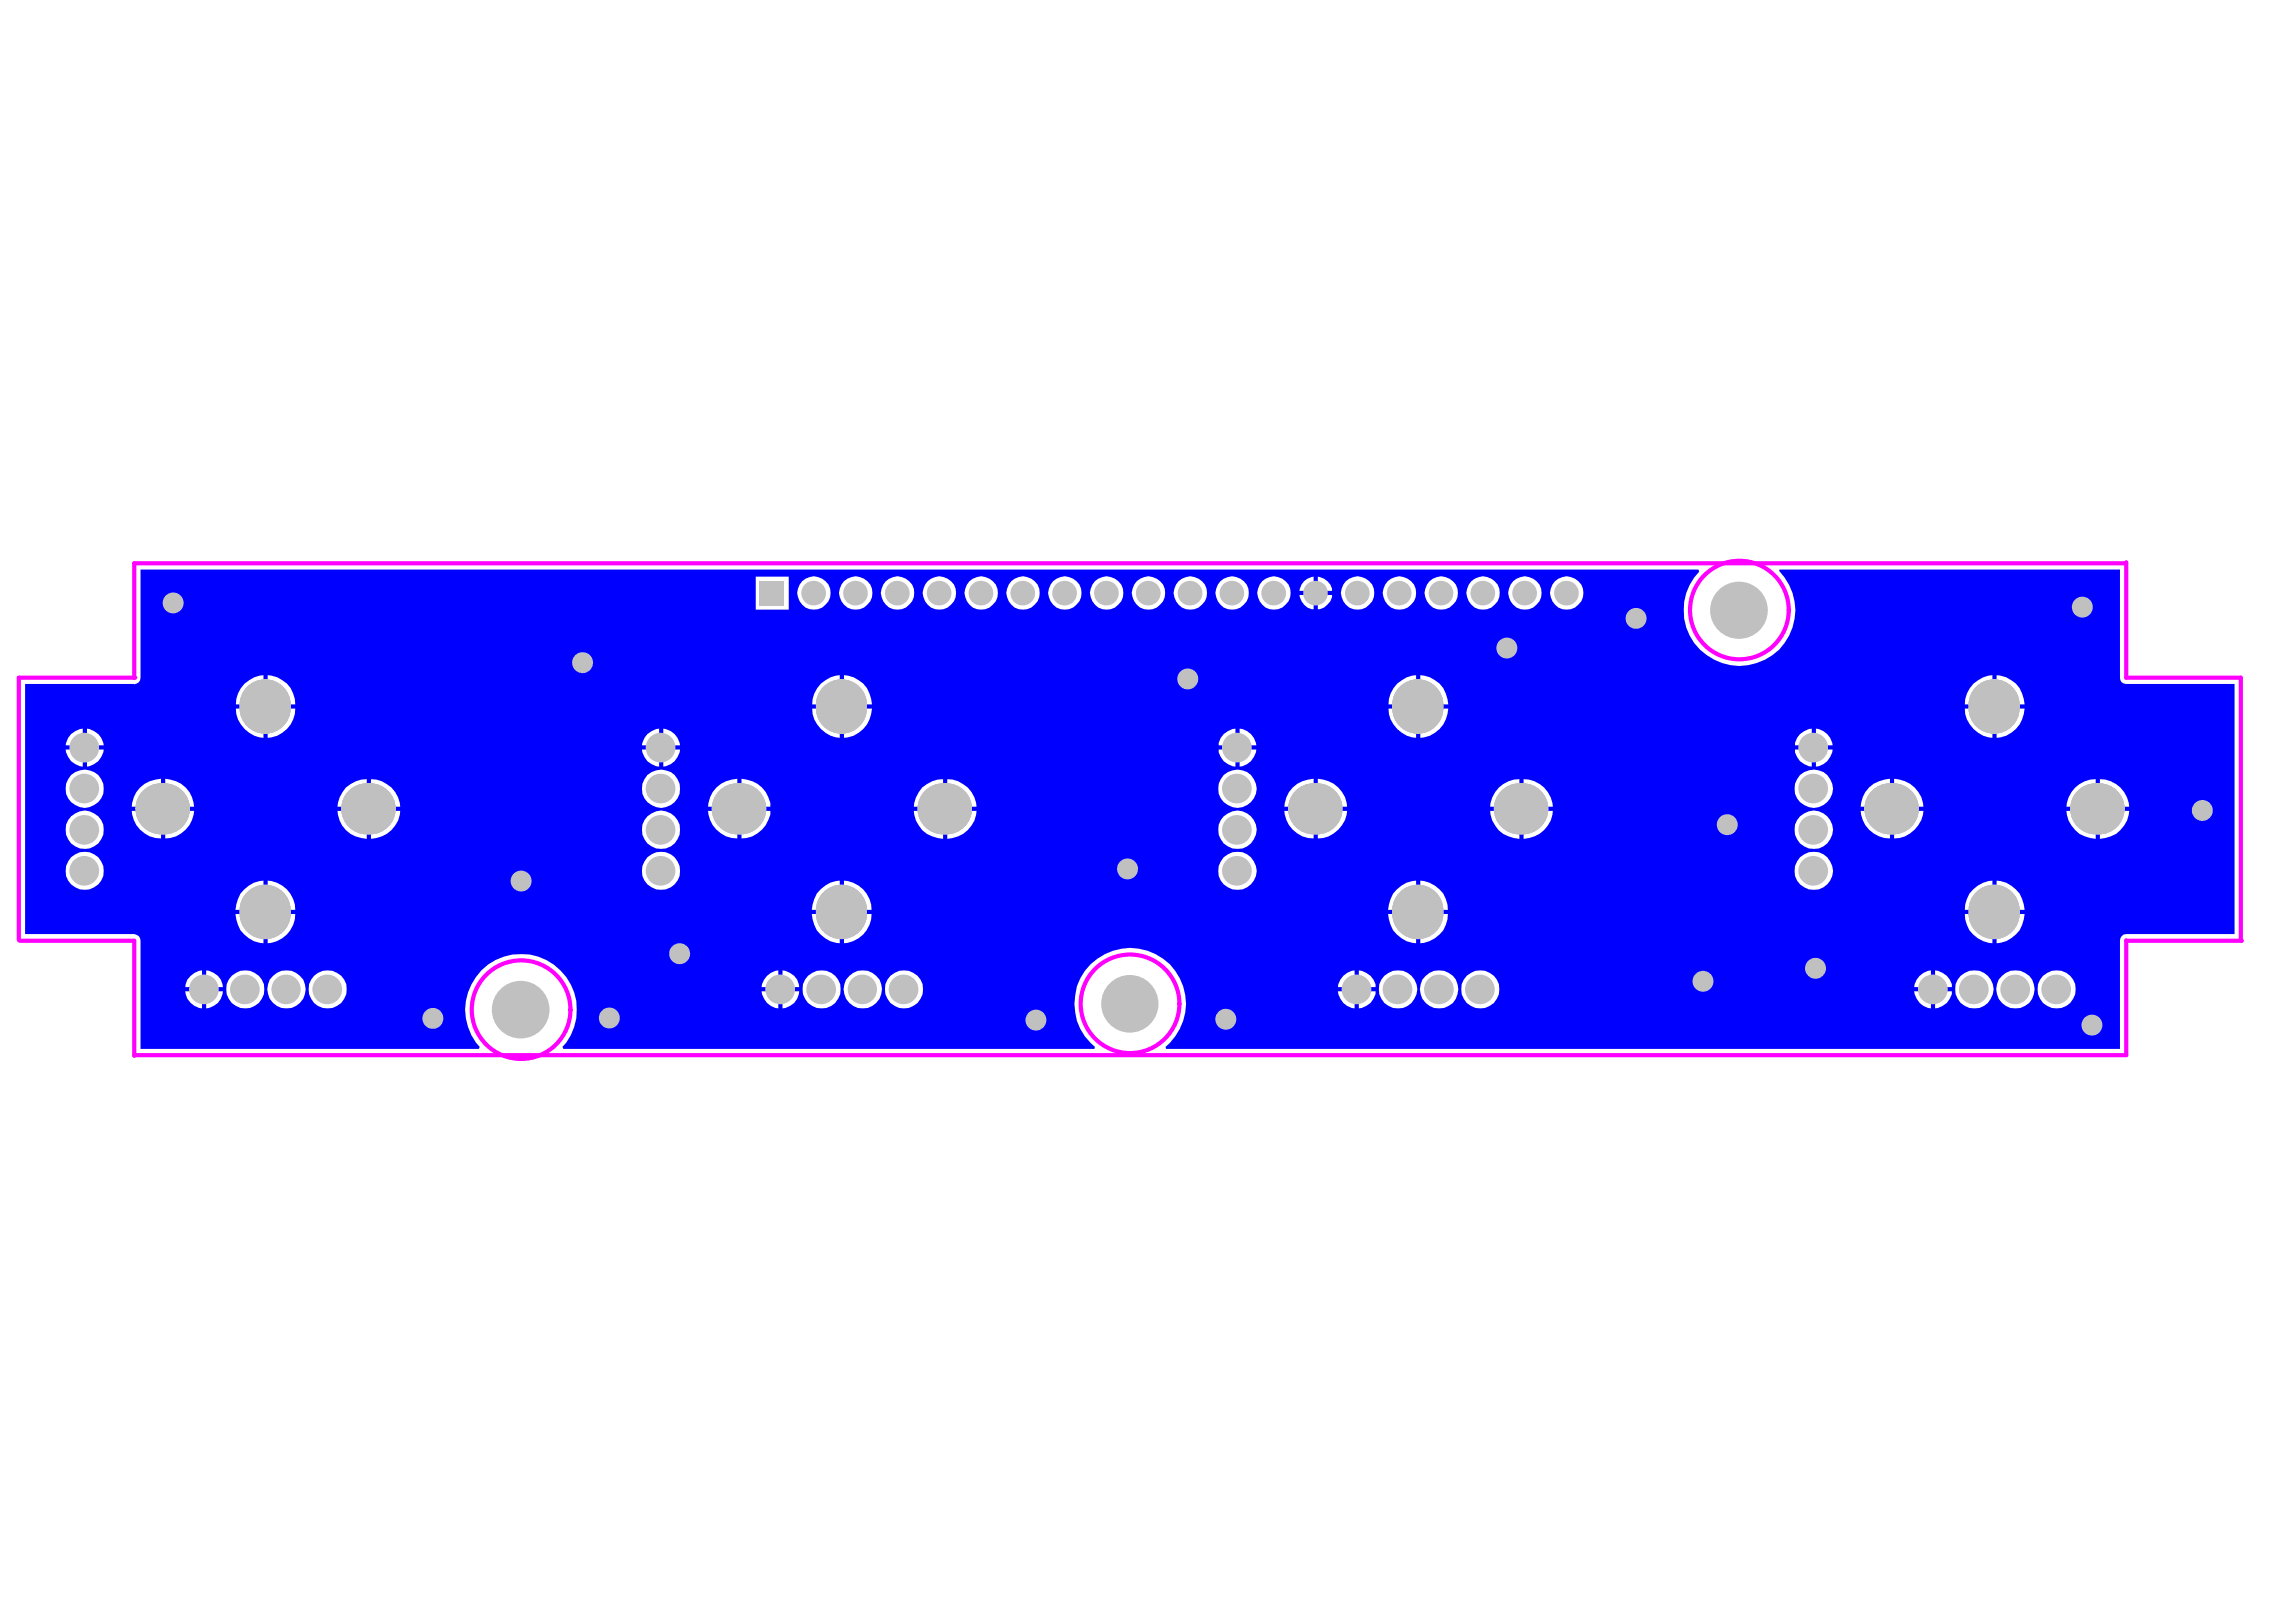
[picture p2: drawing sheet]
<svg xmlns="http://www.w3.org/2000/svg" width="840mm" height="594mm" viewBox="0 0 840 594" stroke-linecap="round" stroke-linejoin="round" font-family="sans-serif">
<path d="M820.5 248.1h-41.9v-42.2l-.2 .3h-729.2v41.9h-42.3v95.9M778.6 344.2v42l-729.4 .2v-42h-42M778.6 344.4h42.2" fill="none" stroke="#f0f" stroke-width="1.5"/>
<circle cx="49.2" cy="248.1" r=".77" fill="#f0f"/>
<g fill="none" stroke="#f0f" stroke-width="1.5">
<path d="M820.5 248.1v95.9l.3 .4"/>
<circle cx="636.9" cy="223.3" r="18.1"/>
<circle cx="190.8" cy="369.6" r="18.1"/>
<circle cx="413.8" cy="367.4" r="18.1"/>
</g>
<g fill="#c0c0c0">
<circle cx="762.5" cy="222.2" r="3.8"/>
<circle cx="599.1" cy="226.4" r="3.8"/>
<circle cx="623.6" cy="359.2" r="3.8"/>
<circle cx="632.5" cy="301.9" r="3.8"/>
<circle cx="664.8" cy="354.4" r="3.8"/>
<circle cx="766" cy="375.2" r="3.8"/>
<circle cx="806.4" cy="296.7" r="3.8"/>
<circle cx="551.8" cy="237.2" r="3.8"/>
<circle cx="158.5" cy="372.8" r="3.8"/>
<circle cx="223.1" cy="372.6" r="3.8"/>
<circle cx="248.9" cy="349.1" r="3.8"/>
<circle cx="448.8" cy="373.1" r="3.8"/>
<circle cx="379.3" cy="373.4" r="3.8"/>
<circle cx="412.9" cy="318.1" r="3.8"/>
<circle cx="434.9" cy="248.5" r="3.8"/>
<circle cx="190.8" cy="322.5" r="3.8"/>
<circle cx="213.3" cy="242.6" r="3.8"/>
<circle cx="63.4" cy="220.7" r="3.8"/>
</g>
<path d="M9.2 250.4h39.8a2.22 2.22 0 0 0 2.5-2.3v-39.6h570.4l.3 .7a20.4 20.4 0 0 0 .5 28.8 20.4 20.4 0 0 0 28.8-.3 20.4 20.4 0 0 0-.1-28.8l.2-.4h124.7v39.4a2.22 2.22 0 0 0 2.3 2.5h39.6v91.5h-39.5a2.22 2.22 0 0 0-2.4 2.3v39.7h-349.4l-.1-.7a20.4 20.4 0 0 0 2-29.8 20.4 20.4 0 0 0-29.9 0 20.4 20.4 0 0 0 2 29.8l-.1 .7h-194.5l-.3-.7a20.4 20.4 0 0 0-1.1-28.3 20.4 20.4 0 0 0-28.2 0 20.4 20.4 0 0 0-1.1 28.3l-.3 .7h-123.8v-39.4a2.4 2.4 0 0 0-2.3-2.6h-40zM482.5 211.1v5.2h5.2a5.9 5.9 0 0 0-5.2-5.2zM477.5 212.8l-.9 1.2-.8 2.3h5.2v-5.2l-2.3 .7zM482.5 217.8v5.2a5.9 5.9 0 0 0 5.2-5.2zM475.8 217.8a5.9 5.9 0 0 0 5.2 5.2v-5.2zM276.7 211.1v12h12.1v-12zM567.6 217a6.1 6.1 0 0 0 12.2 0 6.1 6.1 0 0 0-12.2 0zM552.3 217a6.1 6.1 0 0 0 12.2 0 6.1 6.1 0 0 0-12.2 0zM537 217a6.1 6.1 0 0 0 12.2 0 6.1 6.1 0 0 0-12.2 0zM521.7 217a6.1 6.1 0 0 0 12.2 0 6.1 6.1 0 0 0-12.2 0zM506.4 217a6.1 6.1 0 0 0 12.2 0 6.1 6.1 0 0 0-12.2 0zM491.1 217a6.1 6.1 0 0 0 12.2 0 6.1 6.1 0 0 0-12.2 0zM460.4 217a6.1 6.1 0 0 0 12.2 0 6.1 6.1 0 0 0-12.2 0zM445.1 217a6.1 6.1 0 0 0 12.2 0 6.1 6.1 0 0 0-12.2 0zM429.8 217a6.1 6.1 0 0 0 12.2 0 6.1 6.1 0 0 0-12.2 0zM414.5 217a6.1 6.1 0 0 0 12.2 0 6.1 6.1 0 0 0-12.2 0zM399.2 217a6.1 6.1 0 0 0 12.2 0 6.1 6.1 0 0 0-12.2 0zM383.9 217a6.1 6.1 0 0 0 12.2 0 6.1 6.1 0 0 0-12.2 0zM368.5 217a6.2 6.2 0 0 0 12.3 0 6.2 6.2 0 0 0-12.3 0zM353.2 217a6.1 6.1 0 0 0 12.2 0 6.1 6.1 0 0 0-12.2 0zM337.9 217a6.1 6.1 0 0 0 12.2 0 6.1 6.1 0 0 0-12.2 0zM322.6 217a6.1 6.1 0 0 0 12.2 0 6.1 6.1 0 0 0-12.2 0zM307.3 217a6.1 6.1 0 0 0 12.2 0 6.1 6.1 0 0 0-12.2 0zM292 217a6.1 6.1 0 0 0 12.2 0 6.1 6.1 0 0 0-12.2 0zM731.1 247.1v10.7h10.2a10.7 10.7 0 0 0-10.2-10.7zM722.7 250.2a10.7 10.7 0 0 0-3.3 7.6h10.1v-10.7a10.9 10.9 0 0 0-6.8 3.1zM520.1 247.1v10.7h10.2a10.7 10.7 0 0 0-10.2-10.7zM511.6 250.2a10.7 10.7 0 0 0-3.2 7.6h10.1v-10.7a10.9 10.9 0 0 0-6.9 3.1zM309 247.1v10.7h10.3a10.7 10.7 0 0 0-10.3-10.7zM300.6 250.2a10.7 10.7 0 0 0-3.2 7.6h10.1v-10.7a10.9 10.9 0 0 0-6.9 3.1zM98 247.1v10.7h10.1a10.5 10.5 0 0 0-10.1-10.7zM89.6 250.2a10.7 10.7 0 0 0-3.2 7.6h10.1v-10.7a10.9 10.9 0 0 0-6.9 3.1zM98 259.4v10.7a10.7 10.7 0 0 0 10.1-10.7zM86.4 259.4a11 11 0 0 0 10.1 10.7v-10.7zM731.1 259.4v10.7a11 11 0 0 0 10.2-10.7zM719.4 259.4a11 11 0 0 0 10.1 10.7v-10.7zM520.1 259.4v10.7a11 11 0 0 0 10.2-10.7zM508.4 259.4a11 11 0 0 0 10.1 10.7v-10.7zM309 259.4v10.7a11 11 0 0 0 10.3-10.7zM297.4 259.4a11 11 0 0 0 10.1 10.7v-10.7zM664.9 266.7v6.1h6.1a6.9 6.9 0 0 0-6.1-6.1zM659.1 268.7l-1.1 1.4-.7 1.8v.9h6.1v-6.1l-1.1 .2-1.7 .7zM453.9 266.7v6.1h6.1a6.9 6.9 0 0 0-6.1-6.1zM448.1 268.7l-1.1 1.4-.8 1.8v.9h6.2v-6.1l-1.1 .2-1.7 .7zM242.9 266.7v6.1h6.1a6.9 6.9 0 0 0-6.1-6.1zM237.1 268.7l-1.1 1.4-.9 2.7h6.2v-6.1l-1 .2-1.7 .7zM31.9 266.7v6.1h6.1a6.9 6.9 0 0 0-6.1-6.1zM26 268.7l-1 1.4-1 2.7h6.3v-6.1l-1.1 .2-1.6 .7zM664.9 274.4v6.2a6.9 6.9 0 0 0 6.1-6.2zM657.3 274.4a6.6 6.6 0 0 0 6.1 6.2v-6.2zM453.9 274.4v6.2a6.9 6.9 0 0 0 6.1-6.2zM446.2 274.4a6.6 6.6 0 0 0 6.2 6.2v-6.2zM242.9 274.4v6.2a6.9 6.9 0 0 0 6.1-6.2zM235.1 274.4a6.9 6.9 0 0 0 6.2 6.2v-6.2zM31.9 274.4v6.2a6.9 6.9 0 0 0 6.1-6.2zM24 274.4a6.9 6.9 0 0 0 6.3 6.2v-6.2zM693.6 285v10.3h10.7a11 11 0 0 0-10.7-10.3zM684.4 288.3a10.8 10.8 0 0 0-3.1 7h10.7v-10.3a12.8 12.8 0 0 0-7.6 3.3zM482.5 285v10.3h10.8a11 11 0 0 0-10.8-10.3zM473.3 288.3a10.8 10.8 0 0 0-3 7h10.7v-10.3a11.8 11.8 0 0 0-7.7 3.3zM271.5 285v10.3h10.6a10.7 10.7 0 0 0-10.6-10.3zM262.3 288.3a10.8 10.8 0 0 0-3 7h10.7v-10.3a11.8 11.8 0 0 0-7.7 3.3zM60.5 285v10.3h10.6a10.7 10.7 0 0 0-10.6-10.3zM51.3 288.3a10.8 10.8 0 0 0-3.1 7h10.8v-10.3a11.8 11.8 0 0 0-7.7 3.3zM768.9 285.2v10.1h10.7a10.7 10.7 0 0 0-10.7-10.1zM557.9 285.2v10.1h10.7a10.7 10.7 0 0 0-10.7-10.1zM346.9 285.2v10.1h10.7a10.7 10.7 0 0 0-10.7-10.1zM135.8 285.2v10.1h10.8a10.7 10.7 0 0 0-10.8-10.1zM759.9 288.3a10.8 10.8 0 0 0-3.2 7h10.7v-10.1a10.7 10.7 0 0 0-7.5 3.1zM548.8 288.3a10.8 10.8 0 0 0-3.2 7h10.7v-10.1a10.7 10.7 0 0 0-7.5 3.1zM337.7 288.3a11.6 11.6 0 0 0-3.1 7h10.7v-10.1a11.5 11.5 0 0 0-7.6 3.1zM126.6 288.3a11.6 11.6 0 0 0-3 7h10.7v-10.1a11.5 11.5 0 0 0-7.7 3.1zM657.1 288.7a7 7 0 0 0 14 0 7 7 0 0 0-14 0zM446 288.7a7.1 7.1 0 0 0 14.1 0 7.1 7.1 0 0 0-14.1 0zM235 288.7a7 7 0 0 0 14 0 7 7 0 0 0-14 0zM24 288.7a7 7 0 0 0 14 0 7 7 0 0 0-14 0zM693.6 296.8v10.1a11 11 0 0 0 10.7-10.1zM681.3 296.8a10.7 10.7 0 0 0 10.7 10.1v-10.1zM482.5 296.8v10.1a11 11 0 0 0 10.8-10.1zM470.3 296.8a10.7 10.7 0 0 0 10.7 10.1v-10.1zM271.5 296.8v10.1a10.7 10.7 0 0 0 10.6-10.1zM259.3 296.8a10.7 10.7 0 0 0 10.7 10.1v-10.1zM60.5 296.8v10.1a10.7 10.7 0 0 0 10.6-10.1zM48.2 296.8a10.7 10.7 0 0 0 10.8 10.1v-10.1zM768.9 296.8v10.3a11 11 0 0 0 10.7-10.3zM756.7 296.8a11 11 0 0 0 10.7 10.3v-10.3zM557.9 296.8v10.3a11 11 0 0 0 10.7-10.3zM545.6 296.8a10.7 10.7 0 0 0 10.7 10.3v-10.3zM346.9 296.8v10.3a11 11 0 0 0 10.7-10.3zM334.6 296.8a10.7 10.7 0 0 0 10.7 10.3v-10.3zM135.8 296.8v10.3a11 11 0 0 0 10.8-10.3zM123.6 296.8a10.7 10.7 0 0 0 10.7 10.3v-10.3zM657.1 303.7a7 7 0 0 0 14 0 7 7 0 0 0-14 0zM446 303.7a7.1 7.1 0 0 0 14.1 0 7.1 7.1 0 0 0-14.1 0zM235 303.7a7 7 0 0 0 14 0 7 7 0 0 0-14 0zM24 303.7a7 7 0 0 0 14 0 7 7 0 0 0-14 0zM657.1 318.8a7 7 0 0 0 14 0 7 7 0 0 0-14 0zM446 318.8a7.1 7.1 0 0 0 14.1 0 7.1 7.1 0 0 0-14.1 0zM235 318.8a7 7 0 0 0 14 0 7 7 0 0 0-14 0zM24 318.8a7 7 0 0 0 14 0 7 7 0 0 0-14 0zM722.5 325.6a10.7 10.7 0 0 0-3.1 7.4h10.1v-10.7a10.9 10.9 0 0 0-7 3.3zM511.5 325.6a11.8 11.8 0 0 0-3.2 7.4h10.2v-10.7a10.1 10.1 0 0 0-7 3.3zM300.5 325.6a11.8 11.8 0 0 0-3.3 7.4h10.3v-10.7a10.1 10.1 0 0 0-7 3.3zM89.4 325.6a11.8 11.8 0 0 0-3.2 7.4h10.3v-10.7a10.1 10.1 0 0 0-7.1 3.3zM731.1 322.3v10.7h10.2a11 11 0 0 0-10.2-10.7zM520.1 322.3v10.7h10.1a10.7 10.7 0 0 0-10.1-10.7zM309 322.3v10.7h10.1a10.7 10.7 0 0 0-10.1-10.7zM98 322.3v10.7h10.1a10.7 10.7 0 0 0-10.1-10.7zM98 334.6v10.7a10.7 10.7 0 0 0 10.1-10.7zM86.2 334.6a11 11 0 0 0 10.3 10.7v-10.7zM731.1 334.6v10.7a11 11 0 0 0 10.2-10.7zM719.4 334.6a10.7 10.7 0 0 0 10.1 10.7v-10.7zM520.1 334.6v10.7a10.7 10.7 0 0 0 10.1-10.7zM508.3 334.6a11 11 0 0 0 10.2 10.7v-10.7zM309 334.6v10.7a10.7 10.7 0 0 0 10.1-10.7zM297.2 334.6a11 11 0 0 0 10.3 10.7v-10.7zM708.6 355.2v6.1h6.1a6.6 6.6 0 0 0-6.1-6.1zM702.9 357.2l-1.1 1.4-.7 1.6-.2 1.1h6.1v-6.1l-1 .2-1.7 .7zM497.5 355.2v6.1h6.2a6.6 6.6 0 0 0-6.2-6.1zM491.9 357.2l-1.1 1.4-.8 1.6-.1 1.1h6.1v-6.1l-1.1 .2-1.6 .7zM286.5 355.2v6.1h6.1a6.6 6.6 0 0 0-6.1-6.1zM280.9 357.2l-1.1 1.4-.8 1.6-.1 1.1h6.1v-6.1l-1.1 .2-1.7 .7zM75.5 355.2v6.1h6.1a6.6 6.6 0 0 0-6.1-6.1zM69.8 357.2l-1.2 1.4-.8 2.7h6.2v-6.1l-1.1 .2-1.7 .7zM708.6 362.8v6.3a6.6 6.6 0 0 0 6.1-6.3zM700.9 362.8a6.9 6.9 0 0 0 6.1 6.3v-6.3zM497.5 362.8v6.3a6.6 6.6 0 0 0 6.2-6.3zM489.9 362.8a6.9 6.9 0 0 0 6.1 6.3v-6.3zM286.5 362.8v6.3a6.6 6.6 0 0 0 6.1-6.3zM278.9 362.8a6.9 6.9 0 0 0 6.1 6.3v-6.3zM75.5 362.8v6.3a6.6 6.6 0 0 0 6.1-6.3zM67.8 362.8a6.9 6.9 0 0 0 6.2 6.3v-6.3zM746.1 362.2a7 7 0 0 0 13.9 0 7 7 0 0 0-13.9 0zM535.1 362.2a7 7 0 0 0 13.9 0 7 7 0 0 0-13.9 0zM324 362.2a7 7 0 0 0 14 0 7 7 0 0 0-14 0zM113 362.2a7 7 0 0 0 13.9 0 7 7 0 0 0-13.9 0zM731 362.2a7 7 0 0 0 14 0 7 7 0 0 0-14 0zM715.9 362.2a7 7 0 0 0 13.9 0 7 7 0 0 0-13.9 0zM519.9 362.2a7 7 0 0 0 14 0 7 7 0 0 0-14 0zM504.9 362.2a7 7 0 0 0 13.9 0 7 7 0 0 0-13.9 0zM308.9 362.2a7 7 0 0 0 14 0 7 7 0 0 0-14 0zM293.9 362.2a7 7 0 0 0 13.9 0 7 7 0 0 0-13.9 0zM97.9 362.2a7 7 0 0 0 14 0 7 7 0 0 0-14 0zM82.9 362.2a7 7 0 0 0 13.9 0 7 7 0 0 0-13.9 0z" fill="#00f"/>
<g fill="#c0c0c0">
<path d="M301.1 327a9.5 9.5 0 0 1 11.5-2 9.5 9.5 0 0 1 4.8 10.6 9.4 9.4 0 0 1-10.5 8.1 9.4 9.4 0 0 1-8.1-10.5 9.3 9.3 0 0 1 2.3-6.2z"/>
<path d="M301.1 251.8a9.5 9.5 0 0 1 11.5-2 9.5 9.5 0 0 1 4.8 10.6 9.4 9.4 0 0 1-10.5 8.1 9.4 9.4 0 0 1-8.1-10.5 9.3 9.3 0 0 1 2.3-6.2z"/>
<path d="M90.1 327a9.5 9.5 0 0 1 11.5-2 9.5 9.5 0 0 1 4.8 10.6 9.4 9.4 0 0 1-10.5 8.1 9.4 9.4 0 0 1-8.2-10.5 9.3 9.3 0 0 1 2.4-6.2z"/>
<path d="M52 289.9a10.1 10.1 0 0 1 10.8-2.8 10.1 10.1 0 0 1 6.7 9 9.6 9.6 0 0 1-11.7 9.2 9.3 9.3 0 0 1-5.8-15.4z"/>
<path d="M127.3 289.9a10.1 10.1 0 0 1 10.9-2.8 10.1 10.1 0 0 1 6.7 9 9.6 9.6 0 0 1-11.8 9.2 9.3 9.3 0 0 1-5.8-15.4z"/>
<path d="M263 289.9a10.1 10.1 0 0 1 10.8-2.8 10.1 10.1 0 0 1 6.7 9 9.6 9.6 0 0 1-11.7 9.2 9.3 9.3 0 0 1-5.8-15.4z"/>
<path d="M549.4 289.9a10.1 10.1 0 0 1 10.8-2.8 10.1 10.1 0 0 1 6.7 9 9.6 9.6 0 0 1-11.7 9.2 9.3 9.3 0 0 1-5.8-15.4z"/>
<path d="M685 289.9a10.1 10.1 0 0 1 10.9-2.8 10.1 10.1 0 0 1 6.7 9 9.6 9.6 0 0 1-11.7 9.2 9.3 9.3 0 0 1-5.9-15.4z"/>
<path d="M723.2 327a9.5 9.5 0 0 1 11.4-2 9.5 9.5 0 0 1 4.8 10.6 9.4 9.4 0 0 1-10.5 8.1 9.4 9.4 0 0 1-8.1-10.5 9.3 9.3 0 0 1 2.4-6.2z"/>
<path d="M760.4 289.9a10.1 10.1 0 0 1 10.8-2.8 10.1 10.1 0 0 1 6.7 9 9.6 9.6 0 0 1-11.7 9.2 9.3 9.3 0 0 1-5.8-15.4z"/>
<path d="M338.3 289.9a10.1 10.1 0 0 1 10.9-2.8 10.1 10.1 0 0 1 6.7 9 9.6 9.6 0 0 1-11.7 9.2 9.3 9.3 0 0 1-5.9-15.4z"/>
<path d="M512.2 327a9.5 9.5 0 0 1 11.4-2 9.5 9.5 0 0 1 4.8 10.6 9.4 9.4 0 0 1-10.5 8.1 9.4 9.4 0 0 1-8.1-10.5 9.3 9.3 0 0 1 2.4-6.2z"/>
<path d="M474 289.9a10.1 10.1 0 0 1 10.9-2.8 10.1 10.1 0 0 1 6.7 9 9.6 9.6 0 0 1-11.8 9.2 9.3 9.3 0 0 1-5.8-15.4z"/>
<path d="M512.2 251.8a9.5 9.5 0 0 1 11.4-2 9.5 9.5 0 0 1 4.8 10.6 9.4 9.4 0 0 1-10.5 8.1 9.4 9.4 0 0 1-8.1-10.5 9.3 9.3 0 0 1 2.4-6.2z"/>
<path d="M723.2 251.8a9.5 9.5 0 0 1 11.4-2 9.5 9.5 0 0 1 4.8 10.6 9.4 9.4 0 0 1-10.5 8.1 9.4 9.4 0 0 1-8.1-10.5 9.3 9.3 0 0 1 2.4-6.2z"/>
<path d="M90.1 251.8a9.5 9.5 0 0 1 11.5-2 9.5 9.5 0 0 1 4.8 10.6 9.4 9.4 0 0 1-10.5 8.1 9.4 9.4 0 0 1-8.2-10.5 9.3 9.3 0 0 1 2.4-6.2z"/>
<path d="M278.1 212.6h9v9h-9z"/>
<circle cx="762.5" cy="222.2" r="3.8"/>
<circle cx="599.1" cy="226.4" r="3.8"/>
<circle cx="623.6" cy="359.2" r="3.8"/>
<circle cx="632.5" cy="301.9" r="3.8"/>
<circle cx="664.8" cy="354.4" r="3.8"/>
<circle cx="766" cy="375.2" r="3.8"/>
<circle cx="806.4" cy="296.7" r="3.8"/>
<circle cx="551.8" cy="237.2" r="3.8"/>
<circle cx="158.5" cy="372.8" r="3.8"/>
<circle cx="223.1" cy="372.6" r="3.8"/>
<circle cx="248.9" cy="349.1" r="3.8"/>
<circle cx="448.8" cy="373.1" r="3.8"/>
<circle cx="379.3" cy="373.4" r="3.8"/>
<circle cx="412.9" cy="318.1" r="3.8"/>
<circle cx="434.9" cy="248.5" r="3.8"/>
<circle cx="190.8" cy="322.5" r="3.8"/>
<circle cx="213.3" cy="242.6" r="3.8"/>
<circle cx="63.4" cy="220.7" r="3.8"/>
<circle cx="300.7" cy="362.2" r="5.4"/>
<circle cx="30.9" cy="273.7" r="5.4"/>
<circle cx="241.9" cy="273.7" r="5.4"/>
<circle cx="452.9" cy="273.7" r="5.4"/>
<circle cx="663.9" cy="273.7" r="5.4"/>
<circle cx="74.7" cy="362.2" r="5.4"/>
<circle cx="89.7" cy="362.2" r="5.4"/>
<circle cx="104.7" cy="362.2" r="5.4"/>
<circle cx="119.8" cy="362.2" r="5.4"/>
<circle cx="190.7" cy="369.6" r="10.6"/>
<circle cx="285.7" cy="362.2" r="5.4"/>
<circle cx="241.9" cy="318.8" r="5.4"/>
<circle cx="241.9" cy="303.8" r="5.4"/>
<circle cx="241.9" cy="288.6" r="5.4"/>
<circle cx="30.9" cy="288.6" r="5.4"/>
<circle cx="30.9" cy="318.8" r="5.4"/>
<circle cx="30.9" cy="303.8" r="5.4"/>
<circle cx="707.7" cy="362.2" r="5.4"/>
<circle cx="663.9" cy="318.8" r="5.4"/>
<circle cx="663.9" cy="303.8" r="5.4"/>
<circle cx="663.9" cy="288.6" r="5.4"/>
<circle cx="722.7" cy="362.2" r="5.4"/>
<circle cx="737.9" cy="362.2" r="5.4"/>
<circle cx="752.9" cy="362.2" r="5.4"/>
<circle cx="315.7" cy="362.2" r="5.4"/>
<circle cx="330.9" cy="362.2" r="5.4"/>
<circle cx="413.7" cy="367.4" r="10.5"/>
<circle cx="452.9" cy="318.8" r="5.4"/>
<circle cx="452.9" cy="303.8" r="5.4"/>
<circle cx="496.7" cy="362.2" r="5.4"/>
<circle cx="511.7" cy="362.2" r="5.4"/>
<circle cx="526.9" cy="362.2" r="5.4"/>
<circle cx="541.9" cy="362.2" r="5.4"/>
<circle cx="452.9" cy="288.6" r="5.4"/>
<circle cx="558.3" cy="217.1" r="4.5"/>
<circle cx="313.2" cy="217.1" r="4.5"/>
<circle cx="328.6" cy="217.1" r="4.5"/>
<circle cx="343.9" cy="217.1" r="4.5"/>
<circle cx="359.2" cy="217.1" r="4.5"/>
<circle cx="374.5" cy="217.1" r="4.5"/>
<circle cx="389.8" cy="217.1" r="4.5"/>
<circle cx="405.1" cy="217.1" r="4.5"/>
<circle cx="420.4" cy="217.1" r="4.5"/>
<circle cx="435.8" cy="217.1" r="4.5"/>
<circle cx="451.1" cy="217.1" r="4.5"/>
<circle cx="466.4" cy="217.1" r="4.5"/>
<circle cx="481.7" cy="217.1" r="4.5"/>
<circle cx="497" cy="217.1" r="4.5"/>
<circle cx="512.3" cy="217.1" r="4.5"/>
<circle cx="527.6" cy="217.1" r="4.5"/>
<circle cx="543" cy="217.1" r="4.5"/>
<circle cx="636.8" cy="223.4" r="10.5"/>
<circle cx="573.6" cy="217.1" r="4.5"/>
<circle cx="297.9" cy="217.1" r="4.5"/>
</g>
</svg>
